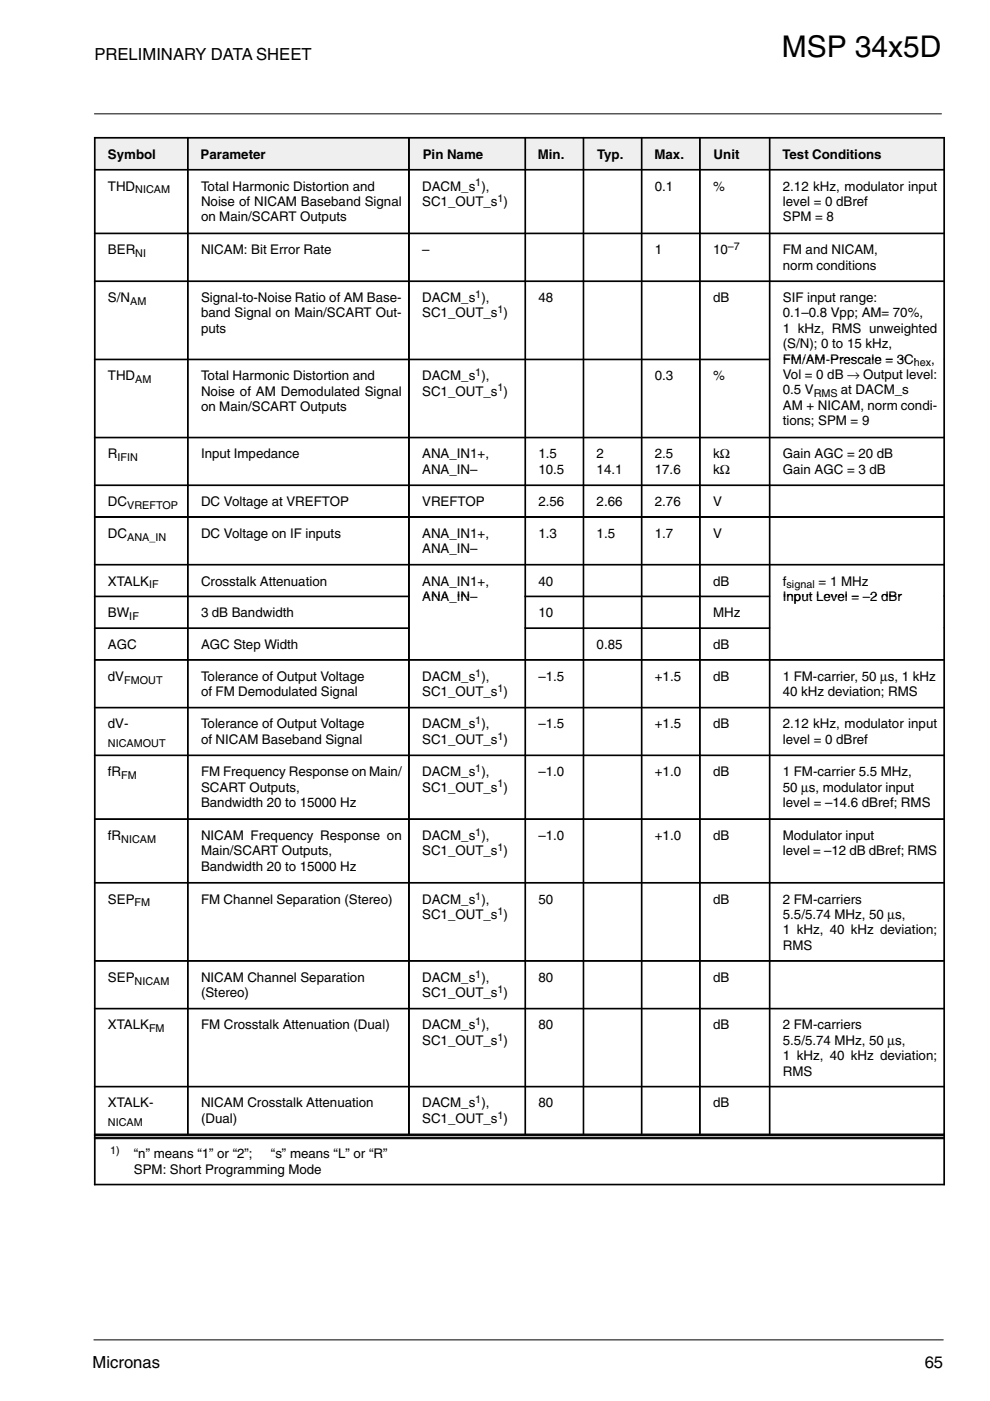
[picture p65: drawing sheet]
<svg xmlns="http://www.w3.org/2000/svg" width="210mm" height="297mm" viewBox="0 0 210 297" stroke-linecap="round" stroke-linejoin="round" font-family="sans-serif">
<defs><g id="words">
<text font-size="6.3" x="165.8" y="12.1">MSP 34x5D</text>
<g font-size="3.5">
<text x="20" y="12.8">PRELIMINARY DATA SHEET</text>
<text x="19.6" y="290.1">Micronas</text>
<text x="196.1" y="290.1">65</text>
</g>
<g font-size="2.8">
<text x="22.9" y="33.6">Symbol</text>
<text x="42.5" y="33.6">Parameter</text>
<text x="89.6" y="33.6">Pin Name</text>
<text x="114" y="33.6">Min.</text>
<text x="126.6" y="33.6">Typ.</text>
<text x="138.8" y="33.6">Max.</text>
<text x="151.3" y="33.6">Unit</text>
<text x="165.9" y="33.6">Test Conditions</text>
<text x="22.9" y="40.4">THD</text>
<text x="42.6" y="40.4">Total Harmonic Distortion and</text>
<text x="89.5" y="40.4">DACM_s ),</text>
<text x="138.8" y="40.4">0.1</text>
<text x="151.2" y="40.4">%</text>
<text x="166" y="40.4">2.12 kHz, modulator input</text>
<text x="42.6" y="43.7">Noise of NICAM Baseband Signal</text>
<text x="42.6" y="46.9">on Main/SCART Outputs</text>
<text x="89.5" y="43.7">SC1_OUT_s )</text>
<text x="166" y="43.7">level = 0 dBref</text>
<text x="166" y="46.9">SPM = 8</text>
<text x="22.9" y="53.9">BER</text>
<text x="42.6" y="53.9">NICAM: Bit Error Rate</text>
<text x="89.5" y="53.9">–</text>
<text x="138.8" y="53.9">1</text>
<text x="151.2" y="53.9">10</text>
<text x="166" y="53.9">FM and NICAM,</text>
<text x="166" y="57.2">norm conditions</text>
<text x="22.9" y="64">S/N</text>
<text x="42.6" y="64">Signal-to-Noise Ratio of AM Base-</text>
<text x="89.5" y="64">DACM_s ),</text>
<text x="114.2" y="64">48</text>
<text x="151.2" y="64">dB</text>
<text x="166" y="64">SIF input range:</text>
<text x="42.6" y="67.3">band Signal on Main/SCART Out-</text>
<text x="42.6" y="70.5">puts</text>
<text x="89.5" y="67.3">SC1_OUT_s )</text>
<text x="166" y="67.3">0.1–0.8 Vpp; AM= 70%,</text>
<text x="166" y="70.5">1 kHz, RMS unweighted</text>
<text x="166" y="73.8">(S/N); 0 to 15 kHz,</text>
<text x="166" y="77.1">FM/AM Prescale = 3C</text>
<text x="166" y="77.1">FM/AM-Prescale = 3C</text>
<text x="197.5" y="77.1">,</text>
<text x="22.9" y="80.6">THD</text>
<text x="42.6" y="80.6">Total Harmonic Distortion and</text>
<text x="42.6" y="83.9">Noise of AM Demodulated Signal</text>
<text x="89.5" y="83.9">SC1_OUT_s )</text>
<text x="89.5" y="80.6">DACM_s ),</text>
<text x="138.8" y="80.6">0.3</text>
<text x="151.2" y="80.6">%</text>
<text x="166" y="83.6">0.5 V</text>
<text x="166" y="80.3">Vol = 0 dB → Output level:</text>
<text x="178.3" y="83.6">at DACM_s</text>
<text x="42.6" y="87.1">on Main/SCART Outputs</text>
<text x="166" y="86.9">AM + NICAM, norm condi-</text>
<text x="166" y="90.1">tions; SPM = 9</text>
<text x="22.9" y="97.2">R</text>
<text x="42.6" y="97.2">Input Impedance</text>
<text x="89.5" y="97.2">ANA_IN1+,</text>
<text x="89.5" y="100.4">ANA_IN–</text>
<text x="114.2" y="97.2">1.5</text>
<text x="114.2" y="100.4">10.5</text>
<text x="126.5" y="97.2">2</text>
<text x="126.5" y="100.4">14.1</text>
<text x="138.8" y="97.2">2.5</text>
<text x="138.8" y="100.4">17.6</text>
<text x="151.2" y="97.2">kΩ</text>
<text x="151.2" y="100.4">kΩ</text>
<text x="166" y="97.2">Gain AGC = 20 dB</text>
<text x="166" y="100.4">Gain AGC = 3 dB</text>
<text x="22.9" y="107.3">DC</text>
<text x="42.6" y="107.3">DC Voltage at VREFTOP</text>
<text x="89.5" y="107.3">VREFTOP</text>
<text x="114.2" y="107.3">2.56</text>
<text x="126.5" y="107.3">2.66</text>
<text x="138.8" y="107.3">2.76</text>
<text x="151.2" y="107.3">V</text>
<text x="22.9" y="114">DC</text>
<text x="42.6" y="114">DC Voltage on IF inputs</text>
<text x="89.5" y="114">ANA_IN1+,</text>
<text x="89.5" y="117.3">ANA_IN–</text>
<text x="114.2" y="114">1.3</text>
<text x="126.5" y="114">1.5</text>
<text x="138.8" y="114">1.7</text>
<text x="151.2" y="114">V</text>
<text x="22.9" y="124.1">XTALK</text>
<text x="42.6" y="124.1">Crosstalk Attenuation</text>
<text x="89.5" y="124.1">ANA_IN1+,</text>
<text x="114.2" y="124.1">40</text>
<text x="151.2" y="124.1">dB</text>
<text x="166" y="124.1">f</text>
<text x="173.6" y="124.1">= 1 MHz</text>
<text x="22.9" y="130.9">BW</text>
<text x="42.6" y="130.9">3 dB Bandwidth</text>
<text x="89.5" y="127.4">ANA IN</text>
<text x="89.5" y="127.4">ANA_IN–</text>
<text x="114.2" y="130.9">10</text>
<text x="151.2" y="130.9">MHz</text>
<text x="166" y="127.4">Input Level = –2 dBr</text>
<text x="166" y="127.4">Input Level =</text>
<text x="184.5" y="127.4">2 dBr</text>
<text x="22.9" y="137.6">AGC</text>
<text x="42.6" y="137.6">AGC Step Width</text>
<text x="126.5" y="137.6">0.85</text>
<text x="151.2" y="137.6">dB</text>
<text x="22.9" y="144.3">dV</text>
<text x="42.6" y="144.3">Tolerance of Output Voltage</text>
<text x="42.6" y="147.6">of FM Demodulated Signal</text>
<text x="89.5" y="147.6">SC1_OUT_s )</text>
<text x="89.5" y="144.3">DACM_s ),</text>
<text x="114.2" y="144.3">–1.5</text>
<text x="138.8" y="144.3">+1.5</text>
<text x="151.2" y="144.3">dB</text>
<text x="166" y="144.3">1 FM-carrier, 50 µs, 1 kHz</text>
<text x="166" y="147.6">40 kHz deviation; RMS</text>
<text x="22.9" y="154.4">dV-</text>
<text x="42.6" y="154.4">Tolerance of Output Voltage</text>
<text x="89.5" y="154.4">DACM_s ),</text>
<text x="114.2" y="154.4">–1.5</text>
<text x="138.8" y="154.4">+1.5</text>
<text x="151.2" y="154.4">dB</text>
<text x="166" y="154.4">2.12 kHz, modulator input</text>
<text x="42.6" y="157.7">of NICAM Baseband Signal</text>
<text x="89.5" y="157.7">SC1_OUT_s )</text>
<text x="166" y="157.7">level = 0 dBref</text>
<text x="22.9" y="164.6">fR</text>
<text x="42.6" y="164.6">FM Frequency Response on Main/</text>
<text x="42.6" y="167.8">SCART Outputs,</text>
<text x="89.5" y="167.8">SC1_OUT_s )</text>
<text x="89.5" y="164.6">DACM_s ),</text>
<text x="114.2" y="164.6">–1.0</text>
<text x="138.8" y="164.6">+1.0</text>
<text x="151.2" y="164.6">dB</text>
<text x="166" y="164.6">1 FM-carrier 5.5 MHz,</text>
<text x="166" y="167.8">50 µs, modulator input</text>
<text x="42.6" y="171.1">Bandwidth 20 to 15000 Hz</text>
<text x="166" y="171.1">level = –14.6 dBref; RMS</text>
<text x="22.9" y="178.1">fR</text>
<text x="42.6" y="178.1">NICAM Frequency Response on</text>
<text x="89.5" y="178.1">DACM_s ),</text>
<text x="114.2" y="178.1">–1.0</text>
<text x="138.8" y="178.1">+1.0</text>
<text x="151.2" y="178.1">dB</text>
<text x="166" y="178.1">Modulator input</text>
<text x="42.6" y="181.3">Main/SCART Outputs,</text>
<text x="42.6" y="184.6">Bandwidth 20 to 15000 Hz</text>
<text x="89.5" y="181.3">SC1_OUT_s )</text>
<text x="166" y="181.3">level = –12 dB dBref; RMS</text>
<text x="22.9" y="191.6">SEP</text>
<text x="42.6" y="191.6">FM Channel Separation (Stereo)</text>
<text x="89.5" y="191.6">DACM_s ),</text>
<text x="114.2" y="191.6">50</text>
<text x="151.2" y="191.6">dB</text>
<text x="166" y="191.6">2 FM-carriers</text>
<text x="89.5" y="194.8">SC1_OUT_s )</text>
<text x="166" y="194.8">5.5/5.74 MHz, 50 µs,</text>
<text x="166" y="198.1">1 kHz, 40 kHz deviation;</text>
<text x="166" y="201.4">RMS</text>
<text x="22.9" y="208.1">SEP</text>
<text x="42.6" y="208.1">NICAM Channel Separation</text>
<text x="89.5" y="208.1">DACM_s ),</text>
<text x="114.2" y="208.1">80</text>
<text x="151.2" y="208.1">dB</text>
<text x="42.6" y="211.4">(Stereo)</text>
<text x="89.5" y="211.4">SC1_OUT_s )</text>
<text x="22.9" y="218.3">XTALK</text>
<text x="42.6" y="218.3">FM Crosstalk Attenuation (Dual)</text>
<text x="89.5" y="221.5">SC1_OUT_s )</text>
<text x="89.5" y="218.3">DACM_s ),</text>
<text x="114.2" y="218.3">80</text>
<text x="151.2" y="218.3">dB</text>
<text x="166" y="218.3">2 FM-carriers</text>
<text x="166" y="221.5">5.5/5.74 MHz, 50 µs,</text>
<text x="166" y="224.8">1 kHz, 40 kHz deviation;</text>
<text x="166" y="228.1">RMS</text>
<text x="22.9" y="234.8">XTALK-</text>
<text x="42.6" y="234.8">NICAM Crosstalk Attenuation</text>
<text x="42.6" y="238.1">(Dual)</text>
<text x="89.5" y="238.1">SC1_OUT_s )</text>
<text x="89.5" y="234.8">DACM_s ),</text>
<text x="114.2" y="234.8">80</text>
<text x="151.2" y="234.8">dB</text>
<text x="28.4" y="245.6">“n” means “1” or “2”;</text>
<text x="57.4" y="245.6">“s” means “L” or “R”</text>
<text x="28.4" y="248.9">SPM: Short Programming Mode</text>
</g>
<g font-size="2.3">
<text x="28.7" y="41">NICAM</text>
<text x="100.8" y="39.5">1</text>
<text x="105.5" y="42.8">1</text>
<text x="154.3" y="53">–7</text>
<text x="28.7" y="54.5">NI</text>
<text x="27.6" y="64.6">AM</text>
<text x="100.8" y="63.2">1</text>
<text x="105.5" y="66.4">1</text>
<text x="193.7" y="77.7">h</text>
<text x="193.7" y="77.7">hex</text>
<text x="28.7" y="81.2">AM</text>
<text x="100.8" y="79.7">1</text>
<text x="105.5" y="83">1</text>
<text x="172.5" y="84.2">RMS</text>
<text x="24.9" y="97.8">IFIN</text>
<text x="27" y="107.9">VREFTOP</text>
<text x="27" y="114.6">ANA_IN</text>
<text x="31.6" y="124.7">IF</text>
<text x="166.8" y="124.7">signal</text>
<text x="27.4" y="131.5">IF</text>
<text x="100.8" y="143.5">1</text>
<text x="26.3" y="144.9">FMOUT</text>
<text x="105.5" y="146.7">1</text>
<text x="100.8" y="153.6">1</text>
<text x="22.9" y="158.3">NICAMOUT</text>
<text x="105.5" y="156.8">1</text>
<text x="25.7" y="165.2">FM</text>
<text x="100.8" y="163.7">1</text>
<text x="105.5" y="167">1</text>
<text x="25.7" y="178.7">NICAM</text>
<text x="100.8" y="177.2">1</text>
<text x="105.5" y="180.5">1</text>
<text x="100.8" y="190.7">1</text>
<text x="28.5" y="192.2">FM</text>
<text x="105.5" y="194">1</text>
<text x="28.5" y="208.7">NICAM</text>
<text x="100.8" y="207.3">1</text>
<text x="105.5" y="210.5">1</text>
<text x="31.6" y="218.9">FM</text>
<text x="100.8" y="217.4">1</text>
<text x="105.5" y="220.7">1</text>
<text x="100.8" y="233.9">1</text>
<text x="22.9" y="238.7">NICAM</text>
<text x="105.5" y="237.2">1</text>
<text x="23.4" y="244.7">1)</text>
</g>
</g></defs>
<path d="M20 24.1h179.6M19.9 284.1h180.1" fill="none" stroke="#000" stroke-width=".21"/>
<g fill="#efefef">
<path d="M163.1 29.1h37v6.8h-37z" fill-rule="evenodd"/>
<path d="M148.3 29.1h14.8v6.8h-14.8z" fill-rule="evenodd"/>
<path d="M136 29.1h12.3v6.8h-12.3z" fill-rule="evenodd"/>
<path d="M123.6 29.1h12.4v6.8h-12.4z" fill-rule="evenodd"/>
<path d="M111.3 29.1h12.3v6.8h-12.3z" fill-rule="evenodd"/>
<path d="M86.6 29.1h24.7v6.8h-24.7z" fill-rule="evenodd"/>
<path d="M39.8 29.1h46.8v6.8h-46.8z" fill-rule="evenodd"/>
<path d="M20 29.1h19.8v6.8h-19.8z" fill-rule="evenodd"/>
</g>
<g fill="#000" stroke="#000" stroke-width=".21">
<path d="M20 29.1h.2v6.8h-.2z" fill-rule="evenodd"/>
<path d="M20 29.1h19.7v.2h-19.7z" fill-rule="evenodd"/>
<path d="M20 35.9h.2v13.5h-.2z" fill-rule="evenodd"/>
<path d="M20 35.9h19.7v.2h-19.7z" fill-rule="evenodd"/>
<path d="M39.8 29.1h.1v6.8h-.1z" fill-rule="evenodd"/>
<path d="M39.8 29.1h46.8v.2h-46.8z" fill-rule="evenodd"/>
<path d="M39.8 35.9h.1v13.5h-.1z" fill-rule="evenodd"/>
<path d="M39.8 35.9h46.8v.2h-46.8z" fill-rule="evenodd"/>
<path d="M86.6 29.1h.2v6.8h-.2z" fill-rule="evenodd"/>
<path d="M86.6 29.1h24.7v.2h-24.7z" fill-rule="evenodd"/>
<path d="M86.6 35.9h.2v13.5h-.2z" fill-rule="evenodd"/>
<path d="M86.6 35.9h24.7v.2h-24.7z" fill-rule="evenodd"/>
<path d="M111.3 29.1h.1v6.8h-.1z" fill-rule="evenodd"/>
<path d="M111.3 29.1h12.3v.2h-12.3z" fill-rule="evenodd"/>
<path d="M111.3 35.9h.1v13.5h-.1z" fill-rule="evenodd"/>
<path d="M111.3 35.9h12.3v.2h-12.3z" fill-rule="evenodd"/>
<path d="M123.6 29.1h.2v6.8h-.2z" fill-rule="evenodd"/>
<path d="M123.6 29.1h12.4v.2h-12.4z" fill-rule="evenodd"/>
<path d="M123.6 35.9h.2v13.5h-.2z" fill-rule="evenodd"/>
<path d="M123.6 35.9h12.4v.2h-12.4z" fill-rule="evenodd"/>
<path d="M136 29.1h.1v6.8h-.1z" fill-rule="evenodd"/>
<path d="M136 29.1h12.3v.2h-12.3z" fill-rule="evenodd"/>
<path d="M136 35.9h.1v13.5h-.1z" fill-rule="evenodd"/>
<path d="M136 35.9h12.3v.2h-12.3z" fill-rule="evenodd"/>
<path d="M148.3 29.1h.2v6.8h-.2z" fill-rule="evenodd"/>
<path d="M148.3 29.1h14.8v.2h-14.8z" fill-rule="evenodd"/>
<path d="M148.3 35.9h.2v13.5h-.2z" fill-rule="evenodd"/>
<path d="M148.3 35.9h14.8v.2h-14.8z" fill-rule="evenodd"/>
<path d="M163.1 29.1h.2v6.8h-.2z" fill-rule="evenodd"/>
<path d="M163.1 29.1h37.2v.2h-37.2z" fill-rule="evenodd"/>
<path d="M163.1 35.9h.2v13.5h-.2z" fill-rule="evenodd"/>
<path d="M163.1 35.9h37.2v.2h-37.2z" fill-rule="evenodd"/>
<path d="M200.1 29.1h.2v6.8h-.2z" fill-rule="evenodd"/>
<path d="M200.1 35.9h.2v13.5h-.2z" fill-rule="evenodd"/>
<path d="M20 49.4h.2v10.1h-.2z" fill-rule="evenodd"/>
<path d="M20 49.4h19.7v.2h-19.7z" fill-rule="evenodd"/>
<path d="M20 59.6h.2v16.5h-.2z" fill-rule="evenodd"/>
<path d="M20 59.6h19.7v.1h-19.7z" fill-rule="evenodd"/>
<path d="M39.8 49.4h.1v10.1h-.1z" fill-rule="evenodd"/>
<path d="M39.8 49.4h46.8v.2h-46.8z" fill-rule="evenodd"/>
<path d="M39.8 59.6h.1v16.5h-.1z" fill-rule="evenodd"/>
<path d="M39.8 59.6h46.8v.1h-46.8z" fill-rule="evenodd"/>
<path d="M86.6 49.4h.2v10.1h-.2z" fill-rule="evenodd"/>
<path d="M86.6 49.4h24.7v.2h-24.7z" fill-rule="evenodd"/>
<path d="M86.6 59.6h.2v16.5h-.2z" fill-rule="evenodd"/>
<path d="M86.6 59.6h24.7v.1h-24.7z" fill-rule="evenodd"/>
<path d="M111.3 49.4h.1v10.1h-.1z" fill-rule="evenodd"/>
<path d="M111.3 49.4h12.3v.2h-12.3z" fill-rule="evenodd"/>
<path d="M111.3 59.6h.1v16.5h-.1z" fill-rule="evenodd"/>
<path d="M111.3 59.6h12.3v.1h-12.3z" fill-rule="evenodd"/>
<path d="M123.6 49.4h.2v10.1h-.2z" fill-rule="evenodd"/>
<path d="M123.6 49.4h12.4v.2h-12.4z" fill-rule="evenodd"/>
<path d="M123.6 59.6h.2v16.5h-.2z" fill-rule="evenodd"/>
<path d="M123.6 59.6h12.4v.1h-12.4z" fill-rule="evenodd"/>
<path d="M136 49.4h.1v10.1h-.1z" fill-rule="evenodd"/>
<path d="M136 49.4h12.3v.2h-12.3z" fill-rule="evenodd"/>
<path d="M136 59.6h.1v16.5h-.1z" fill-rule="evenodd"/>
<path d="M136 59.6h12.3v.1h-12.3z" fill-rule="evenodd"/>
<path d="M148.3 49.4h.2v10.1h-.2z" fill-rule="evenodd"/>
<path d="M148.3 49.4h14.8v.2h-14.8z" fill-rule="evenodd"/>
<path d="M148.3 59.6h.2v16.5h-.2z" fill-rule="evenodd"/>
<path d="M148.3 59.6h14.8v.1h-14.8z" fill-rule="evenodd"/>
<path d="M163.1 49.4h.2v10.1h-.2z" fill-rule="evenodd"/>
<path d="M163.1 49.4h37.2v.2h-37.2z" fill-rule="evenodd"/>
<path d="M163.1 59.6h.2v16.5h-.2z" fill-rule="evenodd"/>
<path d="M163.1 59.6h37.2v.1h-37.2z" fill-rule="evenodd"/>
<path d="M200.1 49.4h.2v10.1h-.2z" fill-rule="evenodd"/>
<path d="M200.1 59.6h.2v16.5h-.2z" fill-rule="evenodd"/>
<path d="M20 76.1h.2v16.6h-.2z" fill-rule="evenodd"/>
<path d="M20 76.1h19.7v.2h-19.7z" fill-rule="evenodd"/>
<path d="M39.8 76.1h.1v16.6h-.1z" fill-rule="evenodd"/>
<path d="M39.8 76.1h46.8v.2h-46.8z" fill-rule="evenodd"/>
<path d="M86.6 76.1h.2v16.6h-.2z" fill-rule="evenodd"/>
<path d="M86.6 76.1h24.7v.2h-24.7z" fill-rule="evenodd"/>
<path d="M111.3 76.1h.1v16.6h-.1z" fill-rule="evenodd"/>
<path d="M111.3 76.1h12.3v.2h-12.3z" fill-rule="evenodd"/>
<path d="M123.6 76.1h.2v16.6h-.2z" fill-rule="evenodd"/>
<path d="M123.6 76.1h12.4v.2h-12.4z" fill-rule="evenodd"/>
<path d="M136 76.1h.1v16.6h-.1z" fill-rule="evenodd"/>
<path d="M136 76.1h12.3v.2h-12.3z" fill-rule="evenodd"/>
<path d="M148.3 76.1h.2v16.6h-.2z" fill-rule="evenodd"/>
<path d="M148.3 76.1h14.8v.2h-14.8z" fill-rule="evenodd"/>
<path d="M163.1 76.1h.2v16.6h-.2z" fill-rule="evenodd"/>
<path d="M200.1 76.1h.2v16.6h-.2z" fill-rule="evenodd"/>
<path d="M20 92.7h.2v10.1h-.2z" fill-rule="evenodd"/>
<path d="M20 92.7h19.7v.1h-19.7z" fill-rule="evenodd"/>
<path d="M39.8 92.7h.1v10.1h-.1z" fill-rule="evenodd"/>
<path d="M39.8 92.7h46.8v.1h-46.8z" fill-rule="evenodd"/>
<path d="M86.6 92.7h.2v10.1h-.2z" fill-rule="evenodd"/>
<path d="M86.6 92.7h24.7v.1h-24.7z" fill-rule="evenodd"/>
<path d="M111.3 92.7h.1v10.1h-.1z" fill-rule="evenodd"/>
<path d="M111.3 92.7h12.3v.1h-12.3z" fill-rule="evenodd"/>
<path d="M123.6 92.7h.2v10.1h-.2z" fill-rule="evenodd"/>
<path d="M123.6 92.7h12.4v.1h-12.4z" fill-rule="evenodd"/>
<path d="M136 92.7h.1v10.1h-.1z" fill-rule="evenodd"/>
<path d="M136 92.7h12.3v.1h-12.3z" fill-rule="evenodd"/>
<path d="M148.3 92.7h.2v10.1h-.2z" fill-rule="evenodd"/>
<path d="M148.3 92.7h14.8v.1h-14.8z" fill-rule="evenodd"/>
<path d="M163.1 92.7h.2v10.1h-.2z" fill-rule="evenodd"/>
<path d="M163.1 92.7h37.2v.1h-37.2z" fill-rule="evenodd"/>
<path d="M200.1 92.7h.2v10.1h-.2z" fill-rule="evenodd"/>
<path d="M20 102.8h.2v6.7h-.2z" fill-rule="evenodd"/>
<path d="M20 102.8h19.7v.2h-19.7z" fill-rule="evenodd"/>
<path d="M20 109.5h.2v10.1h-.2z" fill-rule="evenodd"/>
<path d="M20 109.5h19.7v.2h-19.7z" fill-rule="evenodd"/>
<path d="M20 119.7h.2v6.7h-.2z" fill-rule="evenodd"/>
<path d="M20 119.7h19.7v.1h-19.7z" fill-rule="evenodd"/>
<path d="M39.8 102.8h.1v6.7h-.1z" fill-rule="evenodd"/>
<path d="M39.8 102.8h46.8v.2h-46.8z" fill-rule="evenodd"/>
<path d="M39.8 109.5h.1v10.1h-.1z" fill-rule="evenodd"/>
<path d="M39.8 109.5h46.8v.2h-46.8z" fill-rule="evenodd"/>
<path d="M39.8 119.7h.1v6.7h-.1z" fill-rule="evenodd"/>
<path d="M39.8 119.7h46.8v.1h-46.8z" fill-rule="evenodd"/>
<path d="M86.6 102.8h.2v6.7h-.2z" fill-rule="evenodd"/>
<path d="M86.6 102.8h24.7v.2h-24.7z" fill-rule="evenodd"/>
<path d="M86.6 109.5h.2v10.1h-.2z" fill-rule="evenodd"/>
<path d="M86.6 109.5h24.7v.2h-24.7z" fill-rule="evenodd"/>
<path d="M86.6 119.7h.2v6.7h-.2z" fill-rule="evenodd"/>
<path d="M86.6 119.7h24.7v.1h-24.7z" fill-rule="evenodd"/>
<path d="M111.3 102.8h.1v6.7h-.1z" fill-rule="evenodd"/>
<path d="M111.3 102.8h12.3v.2h-12.3z" fill-rule="evenodd"/>
<path d="M111.3 109.5h.1v10.1h-.1z" fill-rule="evenodd"/>
<path d="M111.3 109.5h12.3v.2h-12.3z" fill-rule="evenodd"/>
<path d="M111.3 119.7h.1v6.7h-.1z" fill-rule="evenodd"/>
<path d="M111.3 119.7h12.3v.1h-12.3z" fill-rule="evenodd"/>
<path d="M123.6 102.8h.2v6.7h-.2z" fill-rule="evenodd"/>
<path d="M123.6 102.8h12.4v.2h-12.4z" fill-rule="evenodd"/>
<path d="M123.6 109.5h.2v10.1h-.2z" fill-rule="evenodd"/>
<path d="M123.6 109.5h12.4v.2h-12.4z" fill-rule="evenodd"/>
<path d="M123.6 119.7h.2v6.7h-.2z" fill-rule="evenodd"/>
<path d="M123.6 119.7h12.4v.1h-12.4z" fill-rule="evenodd"/>
<path d="M136 102.8h.1v6.7h-.1z" fill-rule="evenodd"/>
<path d="M136 102.8h12.3v.2h-12.3z" fill-rule="evenodd"/>
<path d="M136 109.5h.1v10.1h-.1z" fill-rule="evenodd"/>
<path d="M136 109.5h12.3v.2h-12.3z" fill-rule="evenodd"/>
<path d="M136 119.7h.1v6.7h-.1z" fill-rule="evenodd"/>
<path d="M136 119.7h12.3v.1h-12.3z" fill-rule="evenodd"/>
<path d="M148.3 102.8h.2v6.7h-.2z" fill-rule="evenodd"/>
<path d="M148.3 102.8h14.8v.2h-14.8z" fill-rule="evenodd"/>
<path d="M148.3 109.5h.2v10.1h-.2z" fill-rule="evenodd"/>
<path d="M148.3 109.5h14.8v.2h-14.8z" fill-rule="evenodd"/>
<path d="M148.3 119.7h.2v6.7h-.2z" fill-rule="evenodd"/>
<path d="M148.3 119.7h14.8v.1h-14.8z" fill-rule="evenodd"/>
<path d="M163.1 102.8h.2v6.7h-.2z" fill-rule="evenodd"/>
<path d="M163.1 102.8h37.2v.2h-37.2z" fill-rule="evenodd"/>
<path d="M163.1 109.5h.2v10.1h-.2z" fill-rule="evenodd"/>
<path d="M163.1 109.5h37.2v.2h-37.2z" fill-rule="evenodd"/>
<path d="M163.1 119.7h.2v6.7h-.2z" fill-rule="evenodd"/>
<path d="M163.1 119.7h37.2v.1h-37.2z" fill-rule="evenodd"/>
<path d="M200.1 102.8h.2v6.7h-.2z" fill-rule="evenodd"/>
<path d="M200.1 109.5h.2v10.1h-.2z" fill-rule="evenodd"/>
<path d="M200.1 119.7h.2v6.7h-.2z" fill-rule="evenodd"/>
<path d="M20 126.4h.2v6.7h-.2z" fill-rule="evenodd"/>
<path d="M20 126.4h19.7v.1h-19.7z" fill-rule="evenodd"/>
<path d="M20 133.1h.2v6.7h-.2z" fill-rule="evenodd"/>
<path d="M20 133.1h19.7v.2h-19.7z" fill-rule="evenodd"/>
<path d="M20 139.8h.2v10.1h-.2z" fill-rule="evenodd"/>
<path d="M20 139.8h19.7v.2h-19.7z" fill-rule="evenodd"/>
<path d="M39.8 126.4h.1v6.7h-.1z" fill-rule="evenodd"/>
<path d="M39.8 126.4h46.8v.1h-46.8z" fill-rule="evenodd"/>
<path d="M39.8 133.1h.1v6.7h-.1z" fill-rule="evenodd"/>
<path d="M39.8 133.1h46.8v.2h-46.8z" fill-rule="evenodd"/>
<path d="M39.8 139.8h.1v10.1h-.1z" fill-rule="evenodd"/>
<path d="M39.8 139.8h46.8v.2h-46.8z" fill-rule="evenodd"/>
<path d="M86.6 126.4h.2v6.7h-.2z" fill-rule="evenodd"/>
<path d="M86.6 133.1h.2v6.7h-.2z" fill-rule="evenodd"/>
<path d="M86.6 139.8h.2v10.1h-.2z" fill-rule="evenodd"/>
<path d="M86.6 139.8h24.7v.2h-24.7z" fill-rule="evenodd"/>
<path d="M111.3 126.4h.1v6.7h-.1z" fill-rule="evenodd"/>
<path d="M111.3 126.4h12.3v.1h-12.3z" fill-rule="evenodd"/>
<path d="M111.3 133.1h.1v6.7h-.1z" fill-rule="evenodd"/>
<path d="M111.3 133.1h12.3v.2h-12.3z" fill-rule="evenodd"/>
<path d="M111.3 139.8h.1v10.1h-.1z" fill-rule="evenodd"/>
<path d="M111.3 139.8h12.3v.2h-12.3z" fill-rule="evenodd"/>
<path d="M123.6 126.4h.2v6.7h-.2z" fill-rule="evenodd"/>
<path d="M123.6 126.4h12.4v.1h-12.4z" fill-rule="evenodd"/>
<path d="M123.6 133.1h.2v6.7h-.2z" fill-rule="evenodd"/>
<path d="M123.6 133.1h12.4v.2h-12.4z" fill-rule="evenodd"/>
<path d="M123.6 139.8h.2v10.1h-.2z" fill-rule="evenodd"/>
<path d="M123.6 139.8h12.4v.2h-12.4z" fill-rule="evenodd"/>
<path d="M136 126.4h.1v6.7h-.1z" fill-rule="evenodd"/>
<path d="M136 126.4h12.3v.1h-12.3z" fill-rule="evenodd"/>
<path d="M136 133.1h.1v6.7h-.1z" fill-rule="evenodd"/>
<path d="M136 133.1h12.3v.2h-12.3z" fill-rule="evenodd"/>
<path d="M136 139.8h.1v10.1h-.1z" fill-rule="evenodd"/>
<path d="M136 139.8h12.3v.2h-12.3z" fill-rule="evenodd"/>
<path d="M148.3 126.4h.2v6.7h-.2z" fill-rule="evenodd"/>
<path d="M148.3 126.4h14.8v.1h-14.8z" fill-rule="evenodd"/>
<path d="M148.3 133.1h.2v6.7h-.2z" fill-rule="evenodd"/>
<path d="M148.3 133.1h14.8v.2h-14.8z" fill-rule="evenodd"/>
<path d="M148.3 139.8h.2v10.1h-.2z" fill-rule="evenodd"/>
<path d="M148.3 139.8h14.8v.2h-14.8z" fill-rule="evenodd"/>
<path d="M163.1 126.4h.2v6.7h-.2z" fill-rule="evenodd"/>
<path d="M163.1 133.1h.2v6.7h-.2z" fill-rule="evenodd"/>
<path d="M163.1 139.8h.2v10.1h-.2z" fill-rule="evenodd"/>
<path d="M163.1 139.8h37.2v.2h-37.2z" fill-rule="evenodd"/>
<path d="M200.1 126.4h.2v6.7h-.2z" fill-rule="evenodd"/>
<path d="M200.1 133.1h.2v6.7h-.2z" fill-rule="evenodd"/>
<path d="M200.1 139.8h.2v10.1h-.2z" fill-rule="evenodd"/>
<path d="M20 150h.2v10.1h-.2z" fill-rule="evenodd"/>
<path d="M20 150h19.7v.1h-19.7z" fill-rule="evenodd"/>
<path d="M39.8 150h.1v10.1h-.1z" fill-rule="evenodd"/>
<path d="M39.8 150h46.8v.1h-46.8z" fill-rule="evenodd"/>
<path d="M86.6 150h.2v10.1h-.2z" fill-rule="evenodd"/>
<path d="M86.6 150h24.7v.1h-24.7z" fill-rule="evenodd"/>
<path d="M111.3 150h.1v10.1h-.1z" fill-rule="evenodd"/>
<path d="M111.3 150h12.3v.1h-12.3z" fill-rule="evenodd"/>
<path d="M123.6 150h.2v10.1h-.2z" fill-rule="evenodd"/>
<path d="M123.6 150h12.4v.1h-12.4z" fill-rule="evenodd"/>
<path d="M136 150h.1v10.1h-.1z" fill-rule="evenodd"/>
<path d="M136 150h12.3v.1h-12.3z" fill-rule="evenodd"/>
<path d="M148.3 150h.2v10.1h-.2z" fill-rule="evenodd"/>
<path d="M148.3 150h14.8v.1h-14.8z" fill-rule="evenodd"/>
<path d="M163.1 150h.2v10.1h-.2z" fill-rule="evenodd"/>
<path d="M163.1 150h37.2v.1h-37.2z" fill-rule="evenodd"/>
<path d="M200.1 150h.2v10.1h-.2z" fill-rule="evenodd"/>
<path d="M20 160.1h.2v13.5h-.2z" fill-rule="evenodd"/>
<path d="M20 160.1h19.7v.1h-19.7z" fill-rule="evenodd"/>
<path d="M20 173.6h.2v13.5h-.2z" fill-rule="evenodd"/>
<path d="M20 173.6h19.7v.1h-19.7z" fill-rule="evenodd"/>
<path d="M39.8 160.1h.1v13.5h-.1z" fill-rule="evenodd"/>
<path d="M39.8 160.1h46.8v.1h-46.8z" fill-rule="evenodd"/>
<path d="M39.8 173.6h.1v13.5h-.1z" fill-rule="evenodd"/>
<path d="M39.8 173.6h46.8v.1h-46.8z" fill-rule="evenodd"/>
<path d="M86.6 160.1h.2v13.5h-.2z" fill-rule="evenodd"/>
<path d="M86.6 160.1h24.7v.1h-24.7z" fill-rule="evenodd"/>
<path d="M86.6 173.6h.2v13.5h-.2z" fill-rule="evenodd"/>
<path d="M86.6 173.6h24.7v.1h-24.7z" fill-rule="evenodd"/>
<path d="M111.3 160.1h.1v13.5h-.1z" fill-rule="evenodd"/>
<path d="M111.3 160.1h12.3v.1h-12.3z" fill-rule="evenodd"/>
<path d="M111.3 173.6h.1v13.5h-.1z" fill-rule="evenodd"/>
<path d="M111.3 173.6h12.3v.1h-12.3z" fill-rule="evenodd"/>
<path d="M123.6 160.1h.2v13.5h-.2z" fill-rule="evenodd"/>
<path d="M123.6 160.1h12.4v.1h-12.4z" fill-rule="evenodd"/>
<path d="M123.6 173.6h.2v13.5h-.2z" fill-rule="evenodd"/>
<path d="M123.6 173.6h12.4v.1h-12.4z" fill-rule="evenodd"/>
<path d="M136 160.1h.1v13.5h-.1z" fill-rule="evenodd"/>
<path d="M136 160.1h12.3v.1h-12.3z" fill-rule="evenodd"/>
<path d="M136 173.6h.1v13.5h-.1z" fill-rule="evenodd"/>
<path d="M136 173.6h12.3v.1h-12.3z" fill-rule="evenodd"/>
<path d="M148.3 160.1h.2v13.5h-.2z" fill-rule="evenodd"/>
<path d="M148.3 160.1h14.8v.1h-14.8z" fill-rule="evenodd"/>
<path d="M148.3 173.6h.2v13.5h-.2z" fill-rule="evenodd"/>
<path d="M148.3 173.6h14.8v.1h-14.8z" fill-rule="evenodd"/>
<path d="M163.1 160.1h.2v13.5h-.2z" fill-rule="evenodd"/>
<path d="M163.1 160.1h37.2v.1h-37.2z" fill-rule="evenodd"/>
<path d="M163.1 173.6h.2v13.5h-.2z" fill-rule="evenodd"/>
<path d="M163.1 173.6h37.2v.1h-37.2z" fill-rule="evenodd"/>
<path d="M200.1 160.1h.2v13.5h-.2z" fill-rule="evenodd"/>
<path d="M200.1 173.6h.2v13.5h-.2z" fill-rule="evenodd"/>
<path d="M20 187.1h.2v16.5h-.2z" fill-rule="evenodd"/>
<path d="M20 187.1h19.7v.1h-19.7z" fill-rule="evenodd"/>
<path d="M39.8 187.1h.1v16.5h-.1z" fill-rule="evenodd"/>
<path d="M39.8 187.1h46.8v.1h-46.8z" fill-rule="evenodd"/>
<path d="M86.6 187.1h.2v16.5h-.2z" fill-rule="evenodd"/>
<path d="M86.6 187.1h24.7v.1h-24.7z" fill-rule="evenodd"/>
<path d="M111.3 187.1h.1v16.5h-.1z" fill-rule="evenodd"/>
<path d="M111.3 187.1h12.3v.1h-12.3z" fill-rule="evenodd"/>
<path d="M123.6 187.1h.2v16.5h-.2z" fill-rule="evenodd"/>
<path d="M123.6 187.1h12.4v.1h-12.4z" fill-rule="evenodd"/>
<path d="M136 187.1h.1v16.5h-.1z" fill-rule="evenodd"/>
<path d="M136 187.1h12.3v.1h-12.3z" fill-rule="evenodd"/>
<path d="M148.3 187.1h.2v16.5h-.2z" fill-rule="evenodd"/>
<path d="M148.3 187.1h14.8v.1h-14.8z" fill-rule="evenodd"/>
<path d="M163.1 187.1h.2v16.5h-.2z" fill-rule="evenodd"/>
<path d="M163.1 187.1h37.2v.1h-37.2z" fill-rule="evenodd"/>
<path d="M200.1 187.1h.2v16.5h-.2z" fill-rule="evenodd"/>
<path d="M20 203.7h.2v10h-.2z" fill-rule="evenodd"/>
<path d="M20 203.7h19.7v.1h-19.7z" fill-rule="evenodd"/>
<path d="M20 213.8h.2v16.5h-.2z" fill-rule="evenodd"/>
<path d="M20 213.8h19.7v.1h-19.7z" fill-rule="evenodd"/>
<path d="M39.8 203.7h.1v10h-.1z" fill-rule="evenodd"/>
<path d="M39.8 203.7h46.8v.1h-46.8z" fill-rule="evenodd"/>
<path d="M39.8 213.8h.1v16.5h-.1z" fill-rule="evenodd"/>
<path d="M39.8 213.8h46.8v.1h-46.8z" fill-rule="evenodd"/>
<path d="M86.6 203.7h.2v10h-.2z" fill-rule="evenodd"/>
<path d="M86.6 203.7h24.7v.1h-24.7z" fill-rule="evenodd"/>
<path d="M86.6 213.8h.2v16.5h-.2z" fill-rule="evenodd"/>
<path d="M86.6 213.8h24.7v.1h-24.7z" fill-rule="evenodd"/>
<path d="M111.3 203.7h.1v10h-.1z" fill-rule="evenodd"/>
<path d="M111.3 203.7h12.3v.1h-12.3z" fill-rule="evenodd"/>
<path d="M111.3 213.8h.1v16.5h-.1z" fill-rule="evenodd"/>
<path d="M111.3 213.8h12.3v.1h-12.3z" fill-rule="evenodd"/>
<path d="M123.6 203.7h.2v10h-.2z" fill-rule="evenodd"/>
<path d="M123.6 203.7h12.4v.1h-12.4z" fill-rule="evenodd"/>
<path d="M123.6 213.8h.2v16.5h-.2z" fill-rule="evenodd"/>
<path d="M123.6 213.8h12.4v.1h-12.4z" fill-rule="evenodd"/>
<path d="M136 203.7h.1v10h-.1z" fill-rule="evenodd"/>
<path d="M136 203.7h12.3v.1h-12.3z" fill-rule="evenodd"/>
<path d="M136 213.8h.1v16.5h-.1z" fill-rule="evenodd"/>
<path d="M136 213.8h12.3v.1h-12.3z" fill-rule="evenodd"/>
<path d="M148.3 203.7h.2v10h-.2z" fill-rule="evenodd"/>
<path d="M148.3 203.7h14.8v.1h-14.8z" fill-rule="evenodd"/>
<path d="M148.3 213.8h.2v16.5h-.2z" fill-rule="evenodd"/>
<path d="M148.3 213.8h14.8v.1h-14.8z" fill-rule="evenodd"/>
<path d="M163.1 203.7h.2v10h-.2z" fill-rule="evenodd"/>
<path d="M163.1 203.7h37.2v.1h-37.2z" fill-rule="evenodd"/>
<path d="M163.1 213.8h.2v16.5h-.2z" fill-rule="evenodd"/>
<path d="M163.1 213.8h37.2v.1h-37.2z" fill-rule="evenodd"/>
<path d="M200.1 203.7h.2v10h-.2z" fill-rule="evenodd"/>
<path d="M200.1 213.8h.2v16.5h-.2z" fill-rule="evenodd"/>
<path d="M20 230.3h.2v10.1h-.2z" fill-rule="evenodd"/>
<path d="M20 230.3h19.7v.2h-19.7z" fill-rule="evenodd"/>
<path d="M39.8 230.3h.1v10.1h-.1z" fill-rule="evenodd"/>
<path d="M39.8 230.3h46.8v.2h-46.8z" fill-rule="evenodd"/>
<path d="M86.6 230.3h.2v10.1h-.2z" fill-rule="evenodd"/>
<path d="M86.6 230.3h24.7v.2h-24.7z" fill-rule="evenodd"/>
<path d="M111.3 230.3h.1v10.1h-.1z" fill-rule="evenodd"/>
<path d="M111.3 230.3h12.3v.2h-12.3z" fill-rule="evenodd"/>
<path d="M123.6 230.3h.2v10.1h-.2z" fill-rule="evenodd"/>
<path d="M123.6 230.3h12.4v.2h-12.4z" fill-rule="evenodd"/>
<path d="M136 230.3h.1v10.1h-.1z" fill-rule="evenodd"/>
<path d="M136 230.3h12.3v.2h-12.3z" fill-rule="evenodd"/>
<path d="M148.3 230.3h.2v10.1h-.2z" fill-rule="evenodd"/>
<path d="M148.3 230.3h14.8v.2h-14.8z" fill-rule="evenodd"/>
<path d="M163.1 230.3h.2v10.1h-.2z" fill-rule="evenodd"/>
<path d="M163.1 230.3h37.2v.2h-37.2z" fill-rule="evenodd"/>
<path d="M200.1 230.3h.2v10.1h-.2z" fill-rule="evenodd"/>
<path d="M20 240.4h.2v10.8h-.2z" fill-rule="evenodd"/>
<path d="M20 240.4h180.3v.4h-180.3z" fill-rule="evenodd"/>
<path d="M20 241.1h180.3v.3h-180.3z" fill-rule="evenodd"/>
<path d="M20 251.1h180.3v.1h-180.3z" fill-rule="evenodd"/>
<path d="M200.1 240.4h.2v10.8h-.2z" fill-rule="evenodd"/>
</g>
<use href="#words"/>
</svg>
